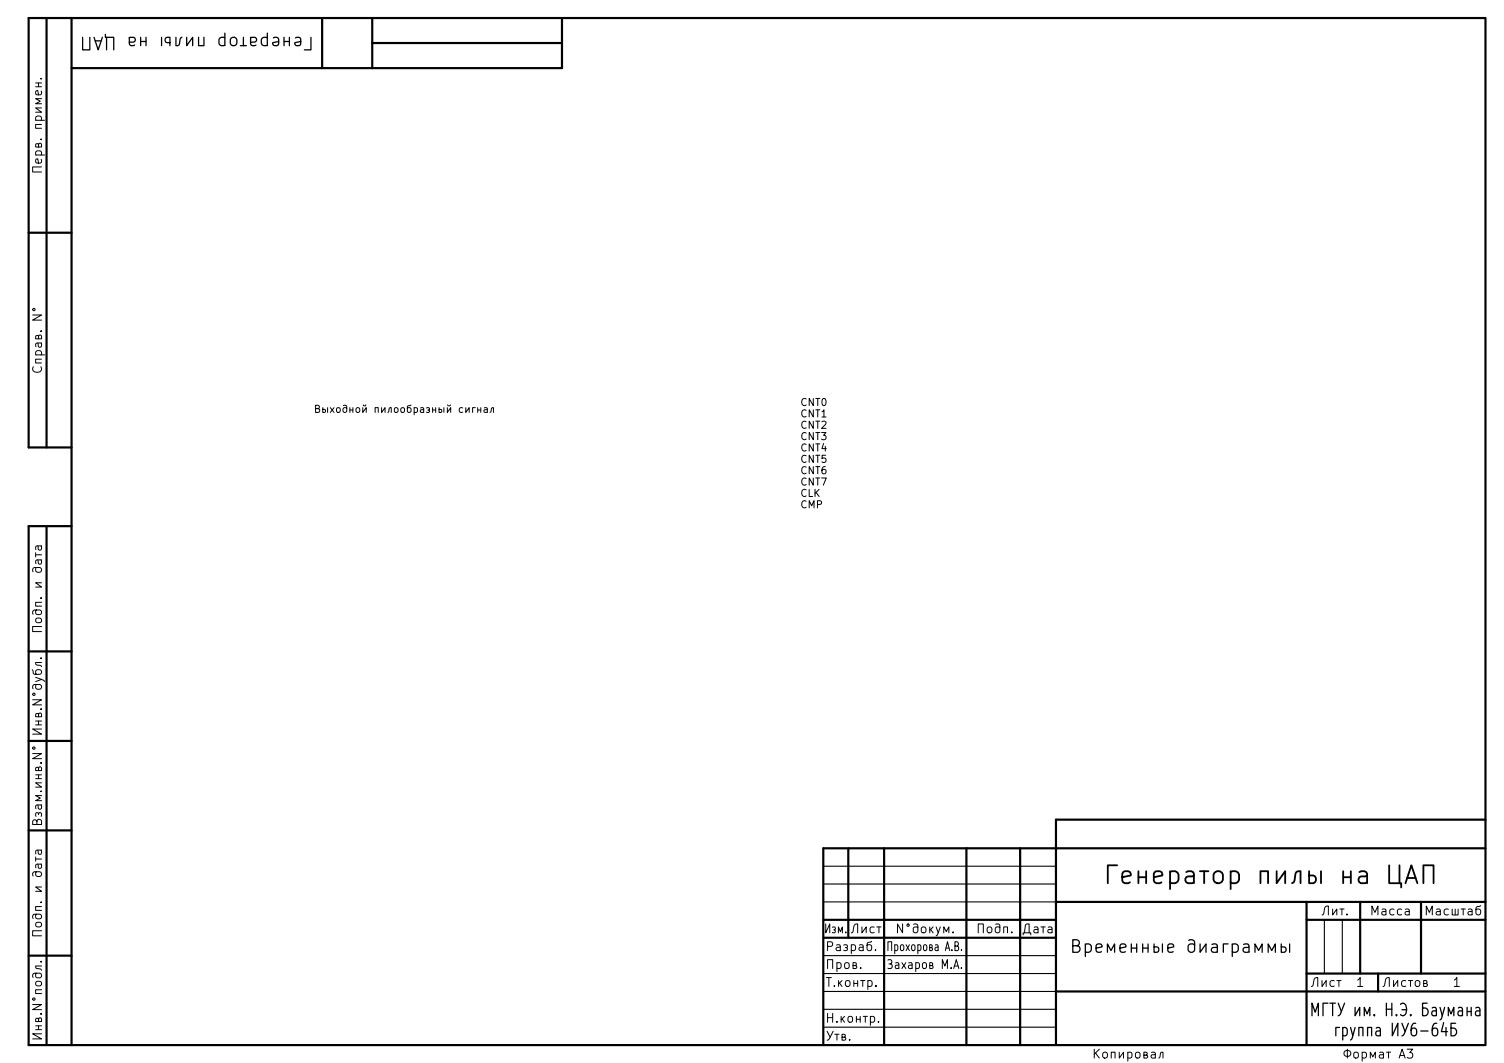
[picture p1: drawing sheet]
<svg xmlns="http://www.w3.org/2000/svg" width="420mm" height="297mm" viewBox="0 0 420 297" stroke-linecap="round" stroke-linejoin="round" font-family="sans-serif">
<defs><g id="words">
<g font-size="3.5">
<text x="11.7" y="97.9" transform="rotate(-90 11.7 97.9)">. N°</text>
<text x="11.7" y="197.4" transform="rotate(-90 11.7 197.4)">.N°.</text>
<text x="11.7" y="222.4" transform="rotate(-90 11.7 222.4)">..N°</text>
<text x="233.1" y="260.8">.</text>
<text x="256.1" y="260.8">N°.</text>
<text x="379" y="275.8">1</text>
<text x="406" y="275.8">1</text>
<text x="11.7" y="282.4" transform="rotate(-90 11.7 282.4)">.N°.</text>
<text x="375.9" y="295.8">A3</text>
</g>
<g font-size="2.8">
<text x="223.5" y="113.4">CNT0</text>
<text x="223.5" y="116.6">CNT1</text>
<text x="223.5" y="119.8">CNT2</text>
<text x="223.5" y="123">CNT3</text>
<text x="223.5" y="126.1">CNT4</text>
<text x="223.5" y="129.3">CNT5</text>
<text x="223.5" y="132.5">CNT6</text>
<text x="223.5" y="135.7">CNT7</text>
<text x="223.5" y="138.8">CLK</text>
<text x="223.5" y="142">CMP</text>
</g>
</g></defs>
<g fill="none" stroke="#000" stroke-width=".61">
<path d="M13 5v120M20 5h395v287h-395zM20 5h-12v120h12M90 5v14M104 5v14M104 12h53M157 5v14h-137M8 65h12M13 147v145M20 147h-12v145h12M8 182h12M8 207h12"/>
<path d="M8 232h12M237 237v25M247 237v55M270 237v55M285 237v55M415 229h-120v63M415 237h-185v55M230 257h65M295 252h120M365 257h50M365 252v40M380 252v20"/>
<path d="M397 252v20M8 267h12M230 262h65M295 277h120M365 272h50M385 272v5"/>
</g>
<path d="M230 252h65M230 247h65M230 242h65M370 257v15M375 257v15M230 277h65M230 272h65M230 267h65M230 287h65M230 282h65" fill="none" stroke="#000" stroke-width=".3"/>
<g fill="none" stroke="#000" stroke-width=".28">
<path d="M10 33.6h2.4M10 24.2h1.6M10 23.2h1.6M10.1 33.6v-.9l.3-.3 1 .1a.79 .79 0 0 1 .1 1.1M10.8 23.2v1M11.4 38.9h.2M11.4 22h.2M11.5 25.4l.1 .7-.3 .4-1.2-.1v-1l.4-.1 .3 1.2M11.6 34.8h-1.6v1.1h1.6M11.6 30.2h-1.6l1.6 1.2h-1.6M11.6 27.6h-1.6l1.3 .7-1.3 .7h1.6M10 43.3h2.4"/>
<path d="M10.1 43.3l-.1-.7 .4-.5 1 .2 .2 .3-.1 .7M10.8 40.5l.3-.5 .5 .4v.7h-1.6l.1-.9h.6l.1 .9M11.5 44.5l.1 .7-.3 .4-1.2-.1v-1l.4-.1 .3 1.2M11.6 46.6h-2.5v1.5h2.5M9.1 88h2.5l-2.5 1.4h2.5M9.2 86.2h.5v.5h-.5zM10 99.2h2.4M10.1 99.2l-.1-.7 .4-.5 1 .1 .2 .4-.1 .7M9.3 102.5a1 1 0 0 0 0 1.2 1 1 0 0 0 1.2 .3 .93 .93 0 0 0 1-.4 .93 .93 0 0 0-.1-1.1M11.6 100.4h-1.6v1h1.6M88.2 114.2l.8-.1 .2-.3-.1-.4-.9-.2v2.1h.7l.3-.3 .1-.4-.5-.4M90.2 113.9v1.4l.7-.2v-.6l-.7-.1"/>
<path d="M91.5 113.9v1.4M92.3 113.9l1 1.4M93.3 113.9l-1 1.4M94.2 114l.5-.1 .3 .4v.6l-.3 .4-.5-.2-.2-.2zM95.9 113.3l.6-.1 .4 .4v1.3l-.4 .4-.5-.2-.2-.2 .1-.8 .3-.2 .7 .2M97.7 114.6h.9M97.7 113.9v1.4M98.6 113.9v1.4M99.5 114.1l.3-.2 .6 .2 .1 .8-.2 .2-.5 .2-.3-.3zM101.3 113.9v1.4l1-1.4v1.4M101.4 113.1l.4 .3 .4-.3M104.8 115.3v-1.4h.9v1.4"/>
<path d="M106.6 113.9v1.4l1-1.4v1.4M108.3 115.3l.7-1.4h.3v1.4M110.2 114.1l.3-.2 .6 .2 .1 .8-.2 .2-.5 .2-.3-.3zM112.1 114.1l.2-.2 .6 .2 .1 .8-.2 .2-.5 .2-.2-.3zM114.8 113.1l-.8 .3-.2 .3 .1 1.3 .3 .3 .4-.2 .2-.2-.1-.8-.2-.2-.7 .2M115.7 114l.6-.1 .3 .4-.1 .8h-.8M115.7 113.9v2M117.5 114h.8l.1 1.3M118.4 114.4l-.9 .2-.1 .2 .3 .5 .7-.2M119.1 114l.6-.1 .3 .3-.3 .4 .3 .3-.1 .2h-.8M119.5 114.6h.2M120.9 114.6h.8"/>
<path d="M120.9 113.9v1.4M121.7 113.9v1.4M122.7 113.9v1.4l.6-.2v-.6l-.6-.1M124 113.9v1.4M125 113.9v1.4l.9-1.4v1.4M125 113.1l.3 .3 .5-.3M129.3 114l-.6-.1-.4 .4 .2 .8h.8M130.1 113.9v1.4l1-1.4v1.4M132.8 113.9h-.8v1.4M133.5 114.6h.8M133.5 113.9v1.4M134.3 113.9v1.4"/>
<path d="M135.3 114h.7l.1 1.3M136.1 114.4l-.6 .1-.3 .3 .3 .5 .6-.2M136.9 115.3l.7-1.4h.2v1.4M10 154.4v1.2M10 155h1.6M10.2 158.6l-.2 .3 .2 .9 .9 .1 .4-.2 .1-.6-.2-.4-1.8-.1-.5 .5 .1 .7M10.5 156.4l.2 .9a.48 .48 0 0 0 .4 .4 .48 .48 0 0 0 .5-.4l-.1-.9M10.5 152.5l.2 .9a.48 .48 0 0 0 .4 .3 .48 .48 0 0 0 .5-.3l-.1-.9M11.6 156.4l-1.5 .2v.9M11.6 152.5l-1.5 .2v.9M10.2 172.8l.9-.1 .5 .5-.2 .7-1 .1a.69 .69 0 0 1-.2-1.2zM10.2 170.4l-.2 .4 .1 .7 .3 .2 1-.1 .2-.3-.2-.7h-2.1a.79 .79 0 0 0-.1 1"/>
<path d="M11.4 167.1h.2M11.6 175.1h-2.5v1.4h2.5M11.6 168.3h-1.6v1.1h1.6M11.6 162.9h-1.6l1.6 1.1h-1.6M9 187.1l.3 1.1 .4 .2 1.7-.1 .2-.3-.1-.6-.4-.3h-.7l-.3 .3-.1 .7 .2 .3M10 189.3l2.2 .8 .2 .4M10.8 199.7l.3-.5 .5 .4v.7h-1.6l.1-.8h.6l.1 .8M11.4 183.9h.2M11.6 185.1h-1.6l.1 .6 1.2 .2 .3 .4M11.6 189.9l-1.6 .6M9.1 210.6h2.5l-2.5 1.4h2.5M9.2 208.8h.5v.5h-.5z"/>
<path d="M10 202.6h1.6M10 201.5h1.6M10.8 214.7l.3-.4 .5 .3v.7h-1.6l.1-.8h.6l.1 .8M10.8 201.5v1.1M11.4 213.2h.2M11.6 203.7h-2.5l2.5 1.4h-2.5M10 239.5v1.2M10.1 228.1l-.1-.7 .3-.3 .5 .3 .3-.3 .4 .1v.9M10.3 229.6l.5-.6a.64 .64 0 0 1 .8 .4v1h-2.5v-.8l.2-.4 .5-.1 .4 .2 .1 1.1M10.5 224.9l.2 .9a.48 .48 0 0 0 .4 .3 .48 .48 0 0 0 .5-.3l-.1-.9M10.5 237.6l.2 .8a.48 .48 0 0 0 .4 .4 .48 .48 0 0 0 .5-.4l-.1-.8M10.8 227.4v.2"/>
<path d="M11.6 224.9l-1.5 .2v.9M11.6 222.3h-1.6l1.3 .7-1.3 .7h1.6M11.6 237.6l-1.5 .1v.9M10 240h1.6M10.1 257.9l.3-.2h.7l.5 .5-.2 .7-1 .1a.67 .67 0 0 1-.3-1.1zM10.2 255.5l-.2 .3 .1 .7 .3 .3 1-.1 .2-.4-.2-.7h-2.1a.79 .79 0 0 0-.1 1.1M10.2 243.6l-.2 .4 .2 .8 .9 .1 .4-.2 .1-.6-.2-.4-1.8-.1-.5 .5 .1 .7M10.5 241.5l.2 .8a.48 .48 0 0 0 .4 .4 .48 .48 0 0 0 .5-.4l-.1-.8M11.4 252.1h.2M11.6 253.3h-1.6v1.1h1.6M11.6 247.9h-1.6l1.6 1.2h-1.6M11.6 241.5l-1.5 .1v.9"/>
<path d="M230.7 258.2v2.5l1.1-2.5v2.5M232.5 259.1l.6-.1 .3 .4-.3 .4 .3 .4-.1 .3h-.8M240.8 259v1.7l1.2-1.7v1.7M244.2 259.1l-.7-.1-.4 .5 .1 .9 .3 .3 .7-.2M244.9 259h1.2M245.5 259v1.7M252.1 258.2v2.5l-1.4-2.5v2.5M253.4 258.3h.5v.5h-.5zM255.2 258.3a.79 .79 0 0 1 1.1 .1v2l-.4 .3-.7-.3v-1.2l.4-.2 .8 .2M261.5 259l.6 1.7M262.7 259l-.8 2.3-.4 .2M275.9 259.2l.4-.2 .7 .2v1.2l-.4 .3-.7-.3z"/>
<path d="M278.2 258.3l.7-.1 .4 .5-.1 1.7-.3 .3-.6-.2-.3-.3v-.7l.3-.4 .7-.1 .3 .2M288.9 259.1h1l.1 1.6M290 259.6l-.8 .1a.48 .48 0 0 0-.4 .5 .48 .48 0 0 0 .4 .5l.8-.2M290.8 259h1.2M291.4 259v1.7M292.8 259.1h1l.1 1.6M293.9 259.6l-.8 .1a.48 .48 0 0 0-.4 .5 .48 .48 0 0 0 .4 .5l.8-.2M369.3 255.7l.5-.4 .2-1.4a.86 .86 0 0 1 1.1-.7v2.5M372.3 254v1.7l1.2-1.7v1.7M374.3 254h1.2M374.9 254v1.7M376.3 255.4v.3"/>
<path d="M383.3 255.7v-2.5l.8 1.8 .8-1.8v2.5M386.1 254.1h1l.1 1.6M387.2 254.6l-.8 .1a.48 .48 0 0 0-.4 .5 .48 .48 0 0 0 .4 .5l.8-.2M389.4 254.1l-.7-.1-.5 .5 .2 .9 .3 .3 .7-.2M391.6 254.1l-.7-.1-.5 .5 .1 .9 .4 .3 .7-.2M392.6 254.1h1l.1 1.6M393.7 254.6l-.8 .1a.48 .48 0 0 0-.4 .5 .48 .48 0 0 0 .4 .5l.8-.2M398.4 255.7v-2.5l.9 1.8 .8-1.8v2.5M401.3 254.1h1l.1 1.6M402.4 254.6l-.9 .1a.48 .48 0 0 0-.3 .5 .48 .48 0 0 0 .3 .5l.9-.2M404.6 254.1l-.7-.1-.5 .5 .2 .9 .3 .3 .7-.2M405.7 254v1.7h1.6v-1.7"/>
<path d="M406.5 254v1.7M408.2 254h1.2M408.8 254v1.7M410.2 254.1h.9l.2 1.6M411.3 254.6l-.9 .1a.48 .48 0 0 0-.3 .5 .48 .48 0 0 0 .3 .5l.9-.2M413.6 253l-1 .4-.3 .4 .1 1.6 .4 .3 .7-.3v-1.2l-.3-.2-.9 .2M10.2 274.3l.9-.1 .5 .5-.2 .7-1 .1a.69 .69 0 0 1-.2-1.2zM10.2 271.9l-.2 .4 .1 .7 .3 .2 1-.1 .2-.3-.2-.7h-2.1a.79 .79 0 0 0-.1 1M11.4 268.7h.2M11.6 269.9h-1.6l.1 .6 1.2 .2 .3 .4M11.6 260.1h-2.5v1.4h2.5M230.8 273.2h1.5"/>
<path d="M231.2 270.6v-2.4h1.4v2.4M231.2 264.5l1.2-.2 .2-.3-.1-.6-.4-.2h-.9v2.4M231.5 273.2v2.5M233.1 275.4v.3M233.7 264.1h.9l.1 1.5M233.8 269.1l.7-.1 .5 .5-.1 .9-.4 .2-.7-.1M233.8 269v2.5M234.2 260.7v-1.7l.6 1.3 .5-1.3v1.7M234.3 274v1.7M234.5 274.7l.7 1M234.7 264.6l-.8 .1a.48 .48 0 0 0-.4 .5 .48 .48 0 0 0 .4 .4l.8-.1M235.2 274l-.9 .9"/>
<path d="M235.7 264.1l.7-.1 .4 .3-.4 .5 .4 .4-.1 .3h-1M236 269.2l.4-.2a.64 .64 0 0 1 .8 .5l-.1 .9-.7 .2-.5-.4zM236.2 264.8h.2M236.3 260.4v.3M236.4 274.1l.6-.1 .5 .5v.7l-.5 .5-.6-.2-.2-.3v-.7zM237.8 260.7l.5-.4 .2-1.4a.86 .86 0 0 1 1.1-.7v2.5M237.8 264.1h1l.2 .4-.1 .9a.79 .79 0 0 1-1.1 .1M237.8 264v2.5M238.3 269.8l.8-.1v-.6l-.8-.1v1.6h.7l.4-.4-.5-.4M238.5 274.8h1.1M238.5 274v1.7M239.6 274v1.7"/>
<path d="M240.1 264.1h.9l.1 1.5M240.4 270.4v.2M240.4 274h1.2M241 274v1.7M241.1 264.6l-.8 .1a.48 .48 0 0 0-.4 .5 .48 .48 0 0 0 .4 .4l.8-.1M242.4 274.1h1l.2 .4-.1 .9a.79 .79 0 0 1-1.1 .1M242.4 274v2.5M243.5 263l-1.1 .4-.2 .3 .1 1.7 .4 .2 .7-.2v-1.2l-.3-.2-.9 .2M244.6 265.4v.2M244.7 275.4v.3M248 268.3l.7-.1 .3 .2 .1 .5-.4 .5a.68 .68 0 0 1 .6 .6 .68 .68 0 0 1-.5 .6l-.8-.1M248.1 265.6v-2.4h1v2.4"/>
<path d="M248.3 269.4h.4M250 264.1l.5-.1 .3 .5-.1 1h-.7M250 264v2.5M250.2 269.1h.8l.1 1.5M251.1 269.6l-.9 .2a.54 .54 0 0 0 .2 .8l.7-.1M251.7 264.1l.4-.1 .4 .5v.7l-.4 .4-.4-.1-.2-.3zM251.9 269l1.2 1.6M253.1 269l-1.2 1.6M253.1 264l1 1.6M253.9 269.1h.8l.1 1.5M254.1 264l-1 1.6M254.8 269.6l-.7 .1a.49 .49 0 0 0-.3 .5 .49 .49 0 0 0 .3 .4l.7-.1"/>
<path d="M254.8 264.1l.5-.1 .3 .5v.7l-.3 .4-.5-.1-.1-.3zM255.8 269.1l.7-.1 .4 .5-.1 .9-.3 .2-.7-.1M255.8 269v2.5M256.4 264.1l.5-.1 .4 .5-.1 .9-.3 .2-.5-.1M256.4 264v2.5M257.9 269.1l.5-.1 .4 .5v.7l-.4 .4-.5-.1-.2-.3zM258.1 264.1l.5-.1 .3 .5v.7l-.3 .4-.5-.1-.1-.3zM259.7 264.8l.6-.1v-.6l-.6-.1v1.6h.5l.3-.4-.4-.4M259.7 269.8l.8-.1v-.6l-.8-.1v1.6h.6l.4-.4-.5-.4M261.3 264.1h.7l.1 1.5M262.1 264.6l-.6 .1-.3 .4 .3 .5 .6-.1M263.2 270.6v-2.4l.8 1.7 .7-1.7v2.4"/>
<path d="M263.7 260.7v-1.7l.7 1.3 .7-1.3v1.7M264.1 265.6l.6-2.4 .6 2.4M264.2 264.9h.9M265.7 270.4v.2M265.9 265.4v.2M266.2 260.4v.3M266.4 270.6l.8-2.4 .7 2.4M266.6 269.9h1.1M266.8 264.3h.6l.2-.2 .1-.5-.3-.4h-.6v2.4h.7l.2-.2 .1-.6-.4-.5M268.6 270.4v.2M268.6 265.4v.2M273.3 260.7v-2.5h1.4v2.5"/>
<path d="M280.4 260.7v-1.7h1.1v1.7M282.7 260.4v.3M285.8 261.3v-.6h2.2v.6M286.2 260.7l.2-2 .5-.5h.6v2.5M366.3 275.7l.5-.4 .3-1.4a.86 .86 0 0 1 1-.7v2.5M369.3 274v1.7l1.2-1.7v1.7M372.7 274.1l-.7-.1-.4 .5 .1 .9 .3 .3 .7-.2M373.5 274h1.1M374 274v1.7M386.3 275.7l.5-.4 .2-1.4a.86 .86 0 0 1 1.1-.7v2.5M389.3 274v1.7l1.2-1.7v1.7M392.7 274.1l-.7-.1-.5 .5 .2 .9 .3 .3 .7-.2"/>
<path d="M393.4 274h1.2M394 274v1.7M395.5 274.2l.3-.2a.64 .64 0 0 1 .8 .5l-.1 .9-.7 .3-.4-.5zM397.7 274.8l.9-.1v-.6l-.9-.1v1.7h.7l.4-.5-.5-.4M10 287.7h1.6M10 286.7h1.6M10.8 284.9l.3-.5 .5 .3v.8h-1.6l.1-.9h.6l.1 .9M10.8 286.7v1M11.4 283.3h.2M11.6 288.9h-2.5l2.5 1.4h-2.5M231.1 288.2l.8 1.6M231.2 283.2v2.5"/>
<path d="M231.2 284.4h1.4M232.6 283.2v2.5M232.7 288.2l-1 2.1-.6 .4M233.2 289h1.2M233.8 285.4v.3M233.8 289v1.7M235 284v1.7M235.2 289.8l.8-.1v-.6l-.8-.1v1.7h.7l.4-.5-.5-.4M235.2 284.7l.7 1M235.9 284l-.9 .9M237.1 284.1l.6-.1 .5 .5v.7l-.5 .5-.6-.2-.2-.3v-.7zM237.4 290.4v.3"/>
<path d="M239.2 284.8h1.1M239.2 284v1.7M240.3 284v1.7M241.1 284h1.2M241.7 284v1.7M243.2 284.1h.9l.2 .4-.1 .9a.79 .79 0 0 1-1 .1M243.2 284v2.5M245.4 285.4v.3M305.7 293.2v2.5M306 294.2l1.1 1.5M307.1 293.2l-1.4 1.4M308.2 294.2l.3-.2 .7 .2v1.2l-.3 .3-.7-.3z"/>
<path d="M310.4 295.7v-1.7h1.1v1.7M312.7 294v1.7l1.2-1.7v1.7M315.1 294.1l.7-.1 .4 .5-.1 .9-.3 .3-.7-.2M315.1 294v2.5M317.3 294.2l.4-.2a.64 .64 0 0 1 .8 .5l-.1 .9-.7 .3-.5-.5zM319.6 294.8l.8-.1v-.6l-.8-.1v1.7h.7l.3-.5-.5-.4M321.7 294.1h.9l.2 1.6M322.8 294.6l-.9 .1a.48 .48 0 0 0-.3 .5 .48 .48 0 0 0 .3 .5l.9-.2M323.7 295.7l.3-.2 .2-1.1 .3-.4h.4v1.7M380.5 294.1h1l.2 .4-.1 .9a.79 .79 0 0 1-1.1 .1M382.8 295.7v-1.7l.7 1.3 .7-1.3v1.7M385.4 294.1h1l.1 1.6"/>
<path d="M386.5 294.6l-.9 .1a.48 .48 0 0 0-.3 .5 .48 .48 0 0 0 .3 .5l.9-.2M387.3 294h1.2M387.9 294v1.7M390.9 295.7l.8-2.5 .8 2.5M391.1 295h1.2M393.1 293.2h1.6l-.9 .9 .6 .1 .3 .4-.2 .8-.3 .3h-.7l-.4-.3"/>
</g>
<g fill="none" stroke="#000" stroke-width=".36">
<path d="M23.1 10.4v3.5h2v-3.5M26.3 10.4l1.1 3.5 1.2-3.5M26.6 11.4h1.7M29.4 9.6v.8h2.4v3.5M29.8 10.4v3.5M36.1 10.4v1.9l.2 .3 .3 .2 1-.2M36.1 10.6l1.2-.2a.69 .69 0 0 1 .5 .7 .69 .69 0 0 1-.5 .7l-1.2 .1M39.3 11.6h1.5M39.3 10.4v2.4M40.8 10.4v2.4M45.1 10.4v2.4M47.5 11.9l-1.2-.1a.83 .83 0 0 1 .3-1.4h.9v2.4"/>
<path d="M49.1 10.4v2.4l.9-.2 .3-1.7 .5-.5M52.1 10.4v2.4l1.7-2.4v2.4M55.5 10.4v2.4h1.5v-2.4M62.8 10.6l-1-.2-.5 .4-.1 .3 .1 1.3a1.13 1.13 0 0 0 1.5 .2M62.8 9.3v3.5M64.5 10.8a.96 .96 0 0 1 1.7 .3v1a.95 .95 0 0 1-.9 .7 .95 .95 0 0 1-1-.7zM67.2 12.8h1.6M68 10.4v2.4M70 10.4v1.9l.2 .3 .3 .2 1-.2M70 10.6l1.2-.2a.69 .69 0 0 1 .5 .7 .69 .69 0 0 1-.5 .7l-1.2 .1M74.7 10.6l-1-.2-.5 .4-.2 .3 .2 1.3a1.13 1.13 0 0 0 1.5 .2M74.7 9.3v3.5"/>
<path d="M76.4 10.6l.9-.2 .6 .5-.2 1.7-.4 .2-.9-.2-.2-.7 1.7-.3M79.3 11.6h1.5M79.3 10.4v2.4M80.8 10.4v2.4M82.5 10.6l1-.2 .5 .5-.2 1.7-.3 .2-1-.2-.2-.7 1.7-.3M86.9 10.4v3.5h-1.9M299.7 264.3h1.2a.86 .86 0 0 0 .6-.9 .86 .86 0 0 0-.6-.8h-1.2v3.5h1.3a.93 .93 0 0 0 .7-1 .93 .93 0 0 0-.8-.8M303.2 263.9l1-.1 .7 .6-.2 1.4-.5 .3-1-.2M303.2 263.8v3.5M306.2 264.9l1.7-.3-.2-.7-1-.1-.5 .5v1.3l.2 .3 .3 .2 1-.2M309.4 266.1v-2.3l1 1.8 1-1.8v2.3M312.9 264.9l1.7-.3-.2-.7-1-.1-.5 .5v1.3l.2 .3 .3 .2 1-.2"/>
<path d="M316.1 264.9h1.5M316.1 263.8v2.3M317.6 263.8v2.3M319.2 264.9h1.5M319.2 263.8v2.3M320.7 263.8v2.3M322.4 263.8v2.3h.8a.85 .85 0 0 0 .4-1.3l-1.2-.2M324.7 263.8v2.3M326.2 264.9l1.7-.3-.2-.7-1-.1-.5 .5 .2 1.6 .3 .2 1-.2M332.1 262.8l1-.2 .5 .3 .1 2.5a.95 .95 0 0 1-.9 .7 .95 .95 0 0 1-.9-.7v-1l.3-.5 1-.1 .5 .3M335.3 263.8v2.3l1.6-2.3v2.3M338.6 263.9l.3-.1 1 .1 .2 2.2"/>
<path d="M340.1 264.6l-1.2 .2a.69 .69 0 0 0-.5 .6 .69 .69 0 0 0 .5 .7l1.2-.2M343.1 263.8h-1.3v2.3M344.2 263.9a1.12 1.12 0 0 1 1.6 .2l.1 .3-.1 1.4a1.12 1.12 0 0 1-1.6 .1M344.2 263.8v3.5M347.4 263.9l.4-.1 1 .1 .1 2.2M348.9 264.6l-1.1 .2a.7 .7 0 0 0-.6 .6 .7 .7 0 0 0 .6 .7l1.1-.2M350.6 266.1v-2.3l1 1.8 1-1.8v2.3M354.3 266.1v-2.3l1 1.8 1-1.8v2.3M357.9 263.8v2.3h.9a.83 .83 0 0 0 .3-1.3l-1.2-.2M360.3 263.8v2.3M366.5 283.8v-3.5l.9 2.5 .9-2.5v3.5M371 280.3h-1.4v3.5"/>
<path d="M371.5 280.3h1.5M372.3 280.3v3.5M373.8 280.3l.9 2.4M374.2 287.1h-1v2.3M375.1 287.3l.8-.2 .5 .7v1l-.3 .5-.2 .1-.8-.1M375.1 287.1v3.5M375.6 280.3l-1.1 3-.7 .5M377.3 287.1l.6 2.3M378.6 281.5v2.3l1.3-2.3v2.3M378.6 287.1l-.9 3.2-.4 .3M379.6 289.4v-2.3h1.1v2.3M381.1 283.8v-2.3l.8 1.8 .8-1.8v2.3"/>
<path d="M382 289.4v-2.3h1.2v2.3M383.9 283.5v.3M384.5 287.3l.2-.2 .8 .2 .1 2.1M385.6 287.9l-.9 .2a.75 .75 0 0 0-.4 .7 .75 .75 0 0 0 .4 .6l.9-.1M387.3 280.3v3.5M387.3 282h1.5M388.8 280.3v3.5M389 285.9v3.5l1.5-3.5v3.5M390.1 283.5v.3M391.3 280.7a.87 .87 0 0 1 .9-.3 .87 .87 0 0 1 .6 .8l.1 .6a1.49 1.49 0 0 1-1.1 2l-.5-.3M391.6 282.2h1.3M391.6 285.9l.9 2.4"/>
<path d="M393.4 285.9l-1.1 3-.7 .5M394.1 283.5v.3M395.5 285.9a1.19 1.19 0 0 0-1.3 1.5l.1 1.7 .4 .3 .8-.1a1.47 1.47 0 0 0 0-1.9l-.8-.1-.5 .6M396.9 288.1h2.1M398.7 280.3h-1.3v3.5h.8a1.13 1.13 0 0 0 .8-1 1.13 1.13 0 0 0-.8-1.1h-.8M400.1 281.7l.3-.2 .7 .2 .2 2.1M401.3 282.3l-.9 .2a.77 .77 0 0 0 0 1.3l.9-.1M401.4 285.9a1.19 1.19 0 0 0-1.3 1.5l.1 1.7 .4 .3 .8-.1a1.47 1.47 0 0 0 0-1.9l-.8-.1-.5 .6M402.3 281.5l.6 2.3M403.3 285.8l-.6 2.5h1.6M403.6 281.5l-.9 3.2-.4 .3M404 287.1v2.3"/>
<path d="M404.6 283.8v-2.3l.8 1.8 .7-1.8v2.3M406.7 285.9h-1.3v3.5h.7a1.13 1.13 0 0 0 .8-1 1.13 1.13 0 0 0-.8-1.1h-.7M407.4 281.7l.3-.2 .7 .2 .2 2.1M408.6 282.3l-.9 .2a.77 .77 0 0 0 0 1.3l.9-.1M409.9 282.7h1.1M409.9 281.5v2.3M411 281.5v2.3M412.3 281.7l.2-.2 .8 .2 .1 2.1M413.4 282.3l-.9 .2a.77 .77 0 0 0 0 1.3l.9-.1"/>
</g>
<g fill="none" stroke="#000" stroke-width=".51">
<path d="M312.1 241.8h-2.6v5M313.5 245.1l2.4-.5-.2-.9-.5-.3h-1l-.4 .3-.3 .5v1.9l.3 .4 .4 .3h1l.5-.3M318 245.1h2.2M318 243.4v3.4M320.2 243.4v3.4M322.3 245.1l2.4-.5-.2-.9-.5-.3h-1l-.4 .3-.3 .5v1.9l.3 .4 .4 .3h1l.5-.3M326.9 243.7l.4-.3h1l.7 .5 .2 .5v1.4l-.4 .7-.5 .3h-1l-.4-.3M326.9 243.4v5M331.4 243.7l.5-.3h.9l.5 .3 .2 .5v2.6M333.5 244.6l-.5 .3h-1.1a.97 .97 0 0 0-.8 .9 .97 .97 0 0 0 .8 1h1.1l.5-.3M335.2 243.4h2.4M336.4 243.4v3.4"/>
<path d="M339.2 243.9a1.35 1.35 0 0 1 1.4-.5 1.35 1.35 0 0 1 1 1v1.4a1.35 1.35 0 0 1-1.3 1 1.35 1.35 0 0 1-1.3-1v-1.4zM343.8 243.7l.4-.3h1l.7 .5 .3 .5v1.4l-.5 .7-.5 .3h-1l-.4-.3M343.8 243.4v5M352.1 246.8v-3.4h2.2v3.4M356.6 243.4v3.4l2.4-3.4v3.4M360.9 246.8l.5-.3 .2-.4 .3-1.9 .2-.5 .5-.3h.7v3.4M365.7 243.4v3.4h1.2l.5-.3 .2-.4v-.8l-.2-.4-.5-.3h-1.2M369 243.4v3.4M375.2 245.1h2.2M375.2 243.4v3.4M377.4 243.4v3.4M379.8 243.7l.4-.3h1l.5 .3 .2 .5v2.6"/>
<path d="M381.9 244.6l-.5 .3h-1.2a.98 .98 0 0 0-.7 .9 .98 .98 0 0 0 .7 1h1.2l.5-.3M388.1 241.8v5h3.3v1.2M391 241.8v5M392.6 246.8l1.7-5 1.7 5M393.1 245.3h2.4M397.6 246.8v-5h2.9v5"/>
</g>
<use href="#words"/>
</svg>
